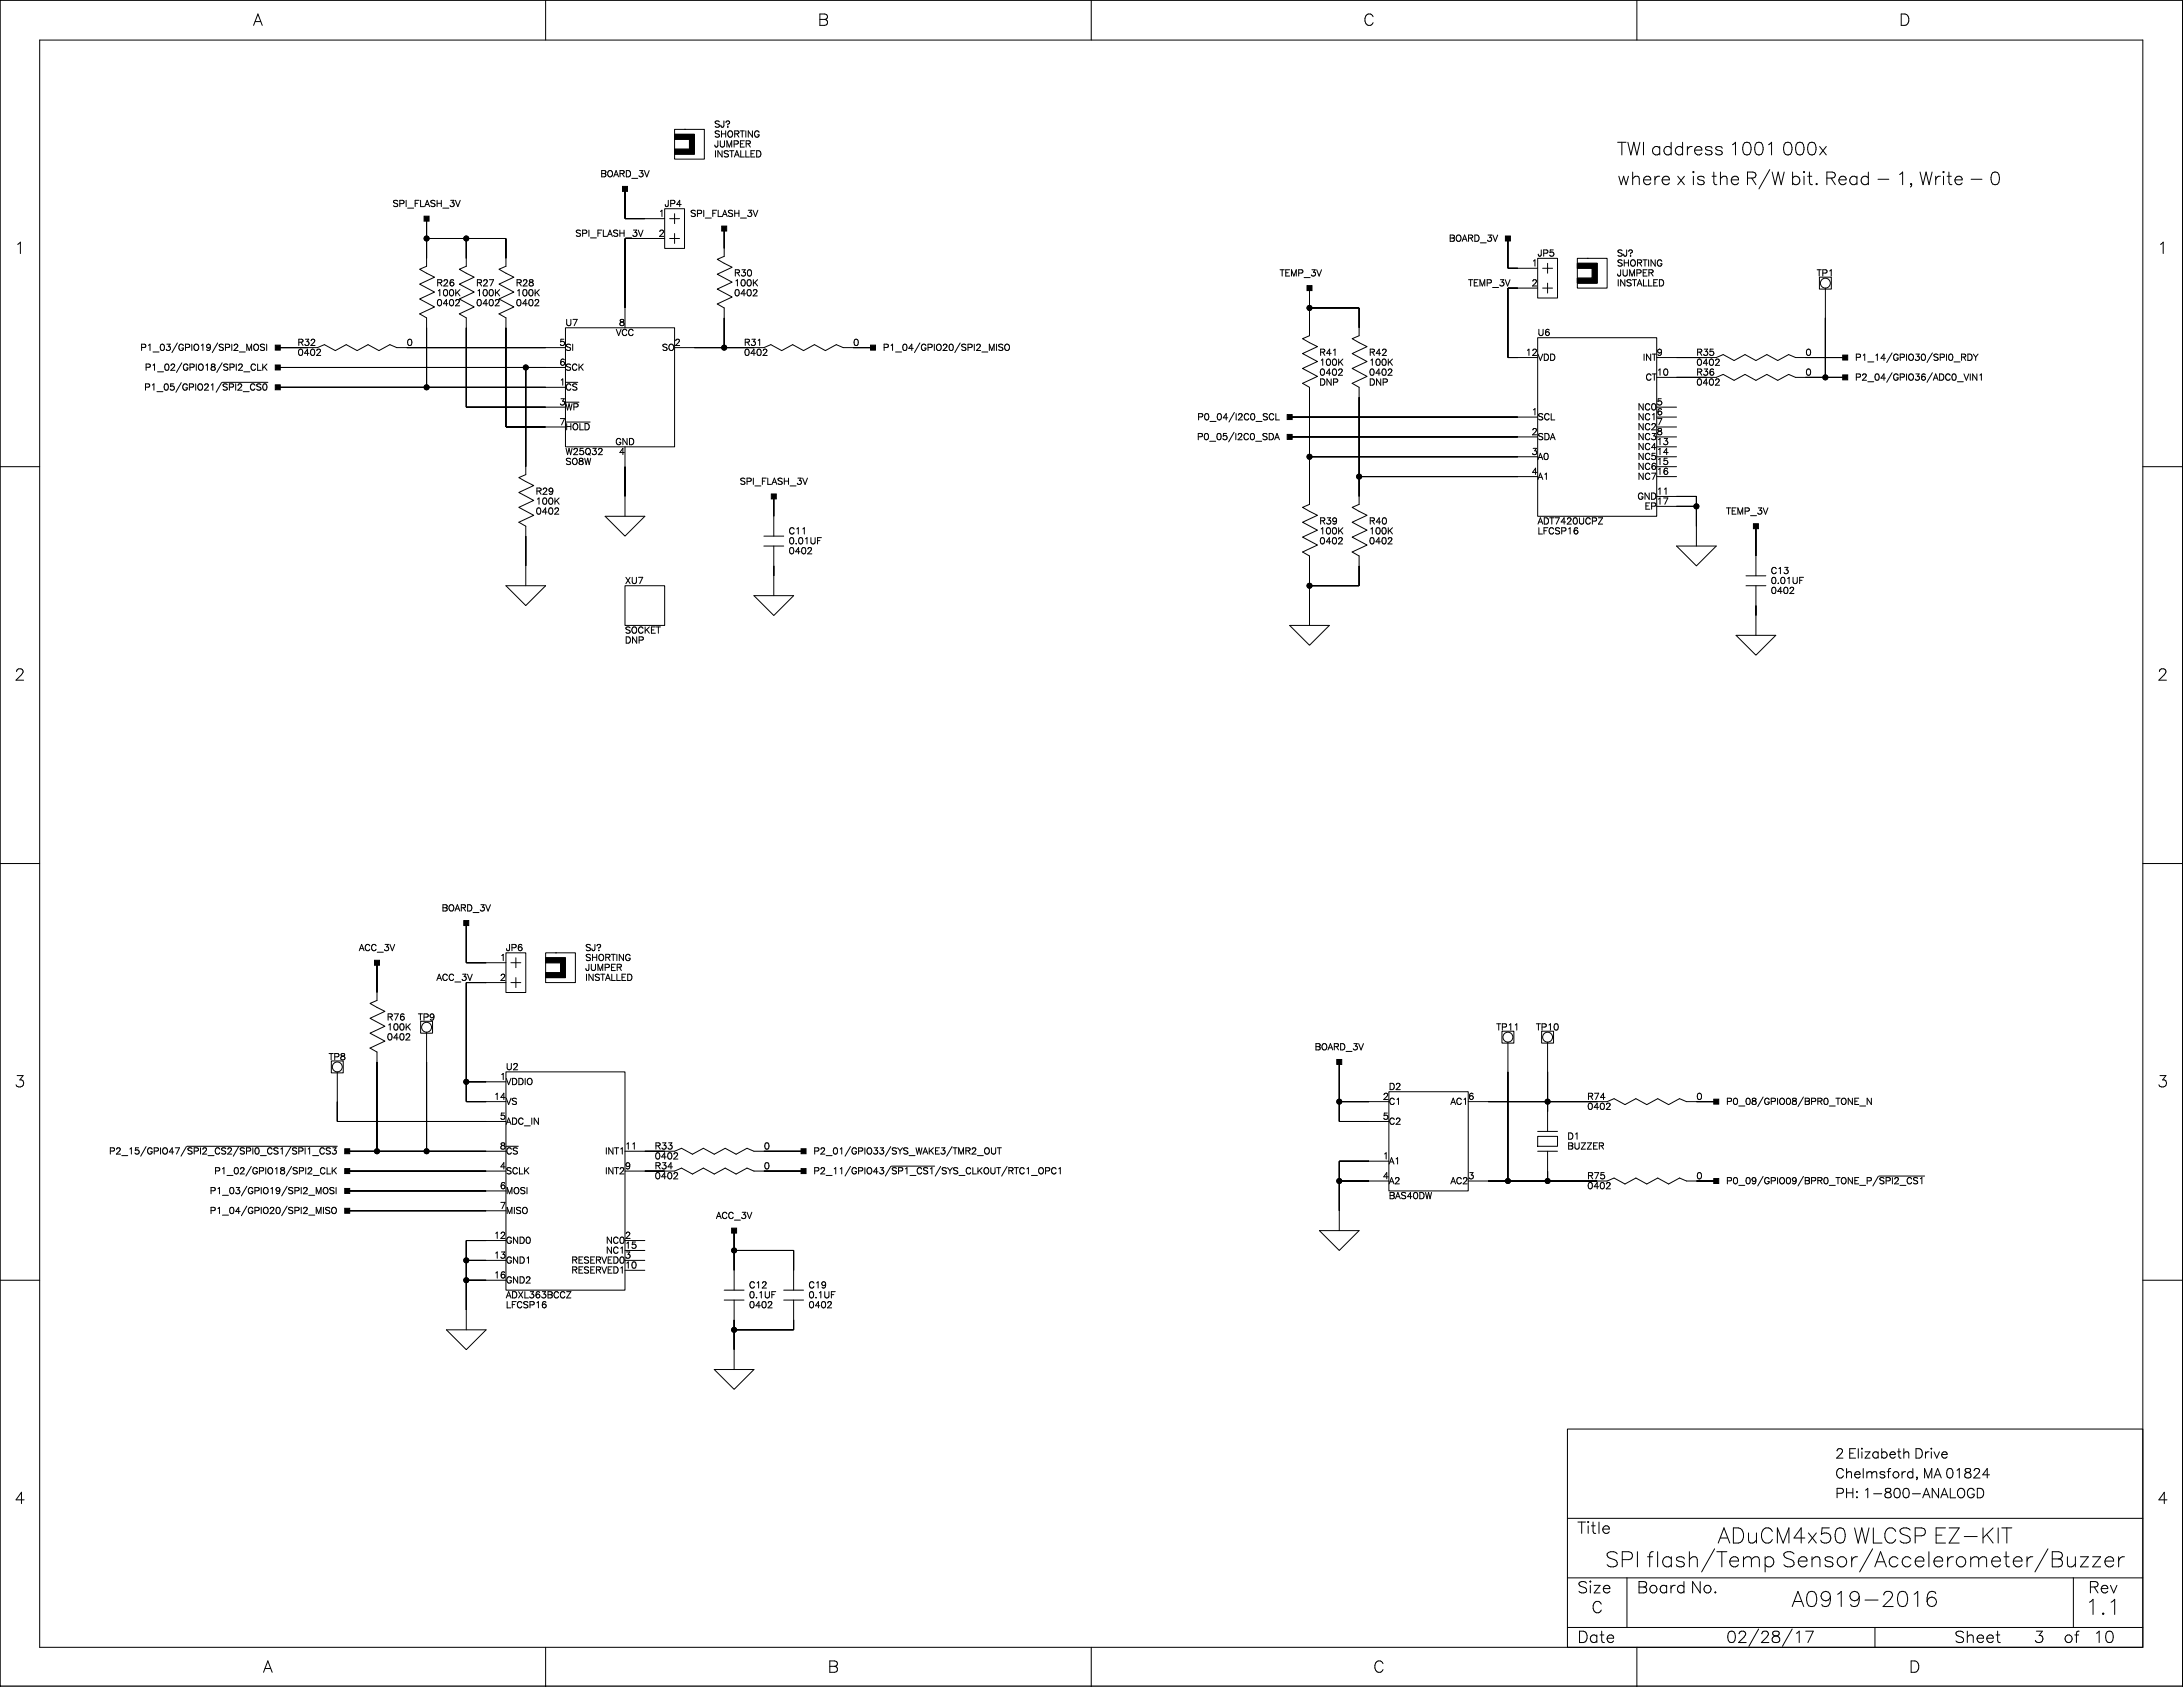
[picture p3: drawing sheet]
<svg xmlns="http://www.w3.org/2000/svg" width="559mm" height="432mm" viewBox="0 0 559 432" stroke-linecap="round" stroke-linejoin="round" font-family="sans-serif">
<defs><g id="words">
<g font-size="6">
<text x="439.6" y="393.9">ADu</text>
<text x="450.4" y="393.9">CM</text>
<text x="458.7" y="393.9">4</text>
<text x="462.4" y="393.9">x50 WLCSP EZ-KI</text>
<text x="512.2" y="393.9">T</text>
<text x="410.8" y="400">SPI</text>
<text x="421.4" y="400">f</text>
<text x="423.6" y="400">l</text>
<text x="425.1" y="400">a</text>
<text x="428.6" y="400">sh/T</text>
<text x="442.2" y="400">emp Sensor</text>
<text x="475.7" y="400">/Accel</text>
<text x="494.5" y="400">er</text>
<text x="500.2" y="400">omet</text>
<text x="514.8" y="400">er</text>
<text x="520.5" y="400">/Bu</text>
<text x="532" y="400">zzer</text>
<text x="458.6" y="410.1">A091</text>
<text x="473" y="410.1">9-201</text>
<text x="492.6" y="410.1">6</text>
<text x="533.7" y="412.2">1</text>
<text x="537.4" y="412.2">.1</text>
</g>
<g font-size="4.9">
<text x="413.9" y="38.8">T</text>
<text x="416.4" y="38.8">WI</text>
<text x="422.5" y="38.8">a</text>
<text x="425.5" y="38.8">d</text>
<text x="428.4" y="38.8">d</text>
<text x="431.3" y="38.8">r</text>
<text x="433.3" y="38.8">ess 1</text>
<text x="445.6" y="38.8">001</text>
<text x="456.1" y="38.8">000x</text>
<text x="413.9" y="46.4">wher</text>
<text x="425" y="46.4">e x i</text>
<text x="434.1" y="46.4">s t</text>
<text x="439.8" y="46.4">he R/Wbi</text>
<text x="462.4" y="46.4">t</text>
<text x="464.3" y="46.4">. Rea</text>
<text x="475.9" y="46.4">d</text>
<text x="480.1" y="46.4">- 1</text>
<text x="488.4" y="46.4">, Wr</text>
<text x="496.9" y="46.4">i</text>
<text x="498.1" y="46.4">t</text>
<text x="500" y="46.4">e - 0</text>
</g>
<g font-size="4.2">
<text x="64.8" y="5.7">A</text>
<text x="209.3" y="5.7">B</text>
<text x="349" y="5.7">C</text>
<text x="486.1" y="5.7">D</text>
<text x="3.7" y="64.1">1</text>
<text x="552.2" y="64.1">1</text>
<text x="3.7" y="173.3">2</text>
<text x="552.2" y="173.3">2</text>
<text x="3.7" y="277.5">3</text>
<text x="552.2" y="277.5">3</text>
<text x="3.7" y="384.1">4</text>
<text x="552.2" y="384.1">4</text>
<text x="403.8" y="391.7">T</text>
<text x="408.8" y="391.7">l</text>
<text x="409.9" y="391.7">e</text>
<text x="403.8" y="407">Size</text>
<text x="419" y="407">Board</text>
<text x="432.7" y="407">N</text>
<text x="435.8" y="407">o.</text>
<text x="534.5" y="407">Rev</text>
<text x="407.4" y="412">C</text>
<text x="403.8" y="419.7">Dat</text>
<text x="411" y="419.7">e</text>
<text x="441.9" y="419.7">02/28/1</text>
<text x="461.8" y="419.7">7</text>
<text x="500.3" y="419.7">Sheet</text>
<text x="520.6" y="419.7">3</text>
<text x="528.2" y="419.7">of</text>
<text x="535.8" y="419.7">1</text>
<text x="538.6" y="419.7">0</text>
<text x="67.3" y="427.3">A</text>
<text x="211.9" y="427.3">B</text>
<text x="351.5" y="427.3">C</text>
<text x="488.7" y="427.3">D</text>
</g>
<g font-size="3.5">
<text x="469.8" y="372.6">2 El</text>
<text x="469.8" y="377.6">Chel</text>
<text x="476.1" y="372.6">izabeth Drive</text>
<text x="477.4" y="377.6">msford</text>
<text x="490.1" y="377.6">, M</text>
<text x="495" y="377.6">A 01</text>
<text x="502.6" y="377.6">824</text>
<text x="469.8" y="382.7">PH</text>
<text x="474.8" y="382.7">: 1</text>
<text x="479.1" y="382.7">-800-AN</text>
<text x="496.7" y="382.7">ALOGD</text>
</g>
<g font-size="2.5">
<text x="182.8" y="32">SJ?</text>
<text x="182.8" y="34.6">SHORTING</text>
<text x="182.8" y="37.1">JUMPER</text>
<text x="182.8" y="39.7">INSTALLED</text>
<text x="153.7" y="44.7">BOARD_3V</text>
<text x="100.5" y="52.3">SPI_FLASH_3V</text>
<text x="170.1" y="52.3">JP4</text>
<text x="147.3" y="60">SPI_FLASH_3V</text>
<text x="168.6" y="60">2</text>
<text x="168.6" y="54.9">1</text>
<text x="176.7" y="54.9">SPI_FLASH_3V</text>
<text x="370.9" y="61.2">BOARD_3V</text>
<text x="393.6" y="65">JP5</text>
<text x="413.9" y="65">SJ?</text>
<text x="187.9" y="70.1">R30</text>
<text x="327.6" y="70.1">TEMP_3V</text>
<text x="392.1" y="67.6">1</text>
<text x="413.9" y="70.1">JUMPER</text>
<text x="413.9" y="67.6">SHORTING</text>
<text x="465.1" y="70.1">TP1</text>
<text x="111.7" y="72.7">R26</text>
<text x="111.7" y="75.2">100K</text>
<text x="111.7" y="77.7">0402</text>
<text x="121.9" y="72.7">R27</text>
<text x="121.9" y="75.2">100K</text>
<text x="121.9" y="77.7">0402</text>
<text x="132" y="72.7">R28</text>
<text x="132" y="75.2">100K</text>
<text x="132" y="77.7">0402</text>
<text x="187.9" y="72.7">100K</text>
<text x="187.9" y="75.2">0402</text>
<text x="375.8" y="72.7">TEMP_3V</text>
<text x="392.1" y="72.7">2</text>
<text x="413.9" y="72.7">INSTALLED</text>
<text x="144.7" y="82.8">U7</text>
<text x="158.4" y="82.8">8</text>
<text x="35.9" y="89.2">P1_03/GPIO19/SPI2_MOSI</text>
<text x="76.2" y="87.9">R32</text>
<text x="104.1" y="87.9">0</text>
<text x="143.2" y="87.9">5</text>
<text x="144.7" y="89.2">SI</text>
<text x="157.7" y="85.4">VCC</text>
<text x="169.4" y="89.2">SO</text>
<text x="172.7" y="87.9">2</text>
<text x="190.5" y="87.9">R31</text>
<text x="218.4" y="87.9">0</text>
<text x="226" y="89.2">P1_04/GPIO20/SPI2_MISO</text>
<text x="393.6" y="85.4">U6</text>
<text x="37.1" y="94.2">P1_02/GPIO18/SPI2_CLK</text>
<text x="76.2" y="90.4">0402</text>
<text x="143.2" y="93">6</text>
<text x="144.7" y="94.2">SCK</text>
<text x="190.5" y="90.4">0402</text>
<text x="337.7" y="95.5">0402</text>
<text x="337.7" y="90.4">R41</text>
<text x="337.7" y="93">100K</text>
<text x="350.4" y="95.5">0402</text>
<text x="350.4" y="90.4">R42</text>
<text x="350.4" y="93">100K</text>
<text x="390.5" y="90.4">12</text>
<text x="393.6" y="91.7">VDD</text>
<text x="420.5" y="91.7">INT</text>
<text x="424.1" y="95.5">10</text>
<text x="424.1" y="90.4">9</text>
<text x="434.2" y="93">0402</text>
<text x="434.2" y="90.4">R35</text>
<text x="434.2" y="95.5">R36</text>
<text x="462.2" y="90.4">0</text>
<text x="462.2" y="95.5">0</text>
<text x="474.9" y="91.7">P1_14/GPIO30/SPI0_RDY</text>
<text x="36.9" y="99.3">P1_05/GPIO21/SPI2_CS0</text>
<text x="143.2" y="98.1">1</text>
<text x="144.7" y="99.3">CS</text>
<text x="337.7" y="98.1">DNP</text>
<text x="350.4" y="98.1">DNP</text>
<text x="421.2" y="96.8">CT</text>
<text x="434.2" y="98.1">0402</text>
<text x="474.9" y="96.8">P2_04/GPIO36/ADC0_VIN1</text>
<text x="143.2" y="103.1">3</text>
<text x="144.7" y="104.4">WP</text>
<text x="306.5" y="106.9">P0_04/I2C0_SCL</text>
<text x="392.1" y="105.7">1</text>
<text x="393.6" y="106.9">SCL</text>
<text x="419.2" y="104.4">NC0</text>
<text x="419.2" y="106.9">NC1</text>
<text x="424.1" y="105.7">6</text>
<text x="424.1" y="103.1">5</text>
<text x="143.2" y="108.2">7</text>
<text x="144.7" y="109.5">HOLD</text>
<text x="157.5" y="113.3">GND</text>
<text x="306.4" y="112">P0_05/I2C0_SDA</text>
<text x="392.1" y="110.8">2</text>
<text x="393.6" y="112">SDA</text>
<text x="419.2" y="109.5">NC2</text>
<text x="419.2" y="112">NC3</text>
<text x="424.1" y="113.3">13</text>
<text x="424.1" y="110.8">8</text>
<text x="424.1" y="108.2">7</text>
<text x="144.7" y="115.8">W25Q32</text>
<text x="144.7" y="118.4">SO8W</text>
<text x="158.4" y="115.8">4</text>
<text x="392.1" y="115.8">3</text>
<text x="393.6" y="117.1">A0</text>
<text x="419.2" y="114.6">NC4</text>
<text x="419.2" y="117.1">NC5</text>
<text x="419.2" y="119.6">NC6</text>
<text x="424.1" y="118.4">15</text>
<text x="424.1" y="115.8">14</text>
<text x="137.1" y="126">R29</text>
<text x="189.4" y="123.5">SPI_FLASH_3V</text>
<text x="392.1" y="120.9">4</text>
<text x="393.6" y="122.2">A1</text>
<text x="419.2" y="122.2">NC7</text>
<text x="424.1" y="126">11</text>
<text x="424.1" y="120.9">16</text>
<text x="137.1" y="128.5">100K</text>
<text x="137.1" y="131.1">0402</text>
<text x="419.2" y="127.3">GND</text>
<text x="421" y="129.8">EP</text>
<text x="424.1" y="128.5">17</text>
<text x="441.9" y="131.1">TEMP_3V</text>
<text x="201.9" y="136.1">C11</text>
<text x="337.7" y="133.6">R39</text>
<text x="337.7" y="136.1">100K</text>
<text x="350.4" y="133.6">R40</text>
<text x="350.4" y="136.1">100K</text>
<text x="393.6" y="133.6">ADT7420UCPZ</text>
<text x="393.6" y="136.1">LFCSP16</text>
<text x="201.9" y="141.2">0402</text>
<text x="201.9" y="138.7">0.01UF</text>
<text x="337.7" y="138.7">0402</text>
<text x="350.4" y="138.7">0402</text>
<text x="160" y="148.8">XU7</text>
<text x="453.3" y="148.8">0.01UF</text>
<text x="453.3" y="146.3">C13</text>
<text x="453.3" y="151.4">0402</text>
<text x="160" y="161.5">SOCKET</text>
<text x="160" y="164.1">DNP</text>
<text x="113.1" y="232.6">BOARD_3V</text>
<text x="91.9" y="242.8">ACC_3V</text>
<text x="128" y="245.3">1</text>
<text x="129.5" y="242.8">JP6</text>
<text x="149.8" y="245.3">SHORTING</text>
<text x="149.8" y="242.8">SJ?</text>
<text x="111.7" y="250.4">ACC_3V</text>
<text x="128" y="250.4">2</text>
<text x="149.8" y="247.9">JUMPER</text>
<text x="149.8" y="250.4">INSTALLED</text>
<text x="99" y="263.1">100K</text>
<text x="99" y="260.6">R76</text>
<text x="107" y="260.6">TP9</text>
<text x="383" y="263.1">TP11</text>
<text x="393.2" y="263.1">TP10</text>
<text x="99" y="265.7">0402</text>
<text x="336.6" y="268.2">BOARD_3V</text>
<text x="84.1" y="270.7">TP8</text>
<text x="128" y="275.8">1</text>
<text x="129.5" y="273.3">U2</text>
<text x="126.4" y="280.9">14</text>
<text x="129.5" y="277.1">VDDIO</text>
<text x="354" y="280.9">2</text>
<text x="355.5" y="278.4">D2</text>
<text x="375.8" y="280.9">6</text>
<text x="406.3" y="280.9">R74</text>
<text x="434.2" y="280.9">0</text>
<text x="128" y="286">5</text>
<text x="129.5" y="282.2">VS</text>
<text x="129.5" y="287.2">ADC_IN</text>
<text x="354" y="286">5</text>
<text x="355.5" y="282.2">C1</text>
<text x="355.5" y="287.2">C2</text>
<text x="371.3" y="282.2">AC1</text>
<text x="406.3" y="283.4">0402</text>
<text x="441.9" y="282.2">P0_08/GPIO08/BPR0_TONE_N</text>
<text x="128" y="293.6">8</text>
<text x="160" y="293.6">11</text>
<text x="167.6" y="293.6">R33</text>
<text x="195.5" y="293.6">0</text>
<text x="401.2" y="291.1">D1</text>
<text x="401.2" y="293.6">BUZZER</text>
<text x="27.9" y="294.9">P2_15/GPIO47/SPI2_CS2/SPI0_CS1/SPI1_CS3</text>
<text x="54.9" y="299.9">P1_02/GPIO18/SPI2_CLK</text>
<text x="128" y="298.7">4</text>
<text x="129.5" y="294.9">CS</text>
<text x="129.5" y="299.9">SCLK</text>
<text x="154.9" y="294.9">INT1</text>
<text x="154.9" y="299.9">INT2</text>
<text x="160" y="298.7">9</text>
<text x="167.6" y="296.1">0402</text>
<text x="167.6" y="298.7">R34</text>
<text x="195.5" y="298.7">0</text>
<text x="208.2" y="294.9">P2_01/GPIO33/SYS_WAKE3/TMR2_OUT</text>
<text x="208.2" y="299.9">P2_11/GPIO43/SP1_CS1/SYS_CLKOUT/RTC1_OPC1</text>
<text x="354" y="296.1">1</text>
<text x="355.5" y="297.4">A1</text>
<text x="53.7" y="305">P1_03/GPIO19/SPI2_MOSI</text>
<text x="128" y="303.8">6</text>
<text x="129.5" y="305">MOSI</text>
<text x="167.6" y="301.2">0402</text>
<text x="354" y="301.2">4</text>
<text x="355.5" y="302.5">A2</text>
<text x="371.3" y="302.5">AC2</text>
<text x="375.8" y="301.2">3</text>
<text x="406.3" y="301.2">R75</text>
<text x="406.3" y="303.8">0402</text>
<text x="434.2" y="301.2">0</text>
<text x="441.9" y="302.5">P0_09/GPIO09/BPR0_TONE_P/SPI2_CS1</text>
<text x="53.7" y="310.1">P1_04/GPIO20/SPI2_MISO</text>
<text x="128" y="308.8">7</text>
<text x="129.5" y="310.1">MISO</text>
<text x="183.3" y="311.4">ACC_3V</text>
<text x="355.5" y="306.3">BAS40DW</text>
<text x="126.4" y="316.4">12</text>
<text x="129.5" y="317.7">GND0</text>
<text x="155.1" y="317.7">NC0</text>
<text x="160" y="316.4">2</text>
<text x="126.4" y="321.5">13</text>
<text x="129.5" y="322.8">GND1</text>
<text x="146.3" y="322.8">RESERVED0</text>
<text x="155.1" y="320.3">NC1</text>
<text x="160" y="321.5">3</text>
<text x="160" y="319">15</text>
<text x="126.4" y="326.6">16</text>
<text x="129.5" y="327.9">GND2</text>
<text x="146.3" y="325.3">RESERVED1</text>
<text x="160" y="324.1">10</text>
<text x="191.7" y="329.1">C12</text>
<text x="207" y="329.1">C19</text>
<text x="129.5" y="331.7">ADXL363BCCZ</text>
<text x="129.5" y="334.2">LFCSP16</text>
<text x="191.7" y="331.7">0.1UF</text>
<text x="191.7" y="334.2">0402</text>
<text x="207" y="331.7">0.1UF</text>
<text x="207" y="334.2">0402</text>
</g>
</g></defs>
<g fill="none" stroke="#000" stroke-width=".26">
<path d="M558.7 -.1v431.6h-558.7v-431.5M0 .1h558.7v431.7h-558.7zM10.2 10.3h538.3v411.3h-538.3zM139.7 .1v10.2M279.3 .1v10.2M419 .1v10.2M172.7 33.1h7.6v7.6h-7.6zM172.7 34.4h5.1v5.1h-5.1v-1.3h3.8v-2.5h-3.8zM175.2 33.1h.1M109.2 56v12.2l-1.8 .7 3.8 2-3.8 1.8 3.8 2.1-3.8 1.7 3.8 2.1-3.8 1.7 1.8 1.1v17.7M160 48.3v7.7h10.1M170.1 53.4h5.1v10.2h-5.1z"/>
<path d="M171.4 56h2.6M172.7 54.7v2.5M172.7 59.8v2.5M185.4 58.5v7.1l-1.8 .8 3.8 2-3.8 1.8 3.8 2-3.8 1.8 3.8 2-3.8 1.8 1.8 1v10.2M453 43.4l-2.8 4.9M109.2 61h20.3v7.2l-1.8 .7 3.8 2-3.8 1.8 3.8 2.1-3.8 1.7 3.8 2.1-3.8 1.7 1.8 1.1v27.9h15.2M119.4 61v7.2l-1.8 .7 3.8 2-3.8 1.8 3.8 2.1-3.8 1.7 3.8 2.1-3.8 1.7 1.8 1.1v22.8h25.3M170.1 61h-10.1v22.9M171.4 61h2.6M335.2 73.7v12.2l-1.8 .8 3.8 2-3.8 1.8 3.8 2-3.8 1.8 3.8 2-3.8 1.8 1.8 1v30l-1.8 .8 3.8 2-3.8 1.8 3.8 2-3.8 1.8 3.8 2-3.8 1.8 1.8 1v17.8M335.2 78.8h12.7v7.1l-1.8 .8 3.8 2-3.8 1.8 3.8 2-3.8 1.8 3.8 2-3.8 1.8 1.8 1v30l-1.8 .8 3.8 2-3.8 1.8 3.8 2-3.8 1.8 3.8 2-3.8 1.8 1.8 1v7.6h-12.7M386 61v7.7h7.6"/>
<path d="M393.6 66.1h5.1v10.2h-5.1zM393.6 73.7h-7.6v17.8h7.6M394.9 73.7h2.5M394.9 68.7h2.5M396.1 67.4v2.5M396.1 72.5v2.5M403.8 66.1h7.6v7.6h-7.6zM403.8 67.4h5v5.1h-5v-1.3h3.8v-2.5h-3.8zM406.3 66.1h.1M465.7 70.9h3.1v3.1h-3.1zM467.3 73.7v22.9M56.9 97.9h11.7"/>
<path d="M71.1 89h7.6M71.1 94.1h73.6M71.1 99.1h73.6M83 88.2l2.8 1.5 2.8-1.5 2.8 1.5 2.8-1.5 2.8 1.5 2.8-1.5 1.8 .8h43.1M134.6 94.1v27.4l-1.8 .7 3.8 2.1-3.8 1.8 3.8 2-3.8 1.8 3.8 2-3.8 1.8 1.8 1v15.2M144.7 83.9h28v30.5h-28zM172.7 89h20.3M197.3 88.2l2.8 1.5 2.8-1.5 2.8 1.5 2.8-1.5 2.8 1.5 2.8-1.5 1.8 .8h7.6M393.6 86.4h30.5v45.7h-30.5zM424.1 91.5h12.7M424.1 96.6h12.7M441.1 90.8l2.8 1.5 2.8-1.5 2.8 1.5 2.8-1.5 2.8 1.5 2.8-1.5 1.7 .7h12.7"/>
<path d="M441.1 95.8l2.8 1.6 2.8-1.6 2.8 1.6 2.8-1.6 2.8 1.6 2.8-1.6 1.7 .8h12.7M0 119.5h10.2M144.7 108h6.4M160 114.4v17.7M330.1 111.8h63.5M330.1 106.8h63.5M335.2 116.9h58.4M424.1 119.5h5.1M424.1 116.9h5.1M424.1 111.8h5.1M424.1 106.8h5.1M424.1 104.2h5.1"/>
<path d="M424.1 109.3h5.1M424.1 114.4h5.1M548.5 119.5h10.2M154.9 132.1h10.2l-5.1 5.1zM195.5 139.8h5.1M195.5 137.2h5.1M198.1 127.1v10.1M198.1 139.8v12.7M347.9 122h45.7M424.1 127.1h10.1v12.7M424.1 122h5.1M424.1 129.6h10.1"/>
<path d="M429.2 139.8h10.1l-5.1 5zM449.5 134.7v12.7M129.5 149.9h10.2l-5.1 5.1zM160 149.9h10.1v10.2h-10.1zM193 152.5h10.2l-5.1 5zM446.9 149.9h5.1M446.9 147.4h5.1M449.5 149.9v12.7M330.1 160.1h10.2l-5.1 5.1zM444.4 162.6h10.2l-5.1 5.1zM0 221h10.2M119.4 236.3v10.1h10.1"/>
<path d="M548.5 221h10.2M96.5 246.4v9.7l-1.8 .7 3.8 2.1-3.8 1.7 3.8 2.1-3.8 1.8 3.8 2-3.8 1.8 1.8 1v25.4M129.5 243.9h5.1v10.1h-5.1zM129.5 251.5h-10.1v30.5h10.1M130.8 251.5h2.5M130.8 246.4h2.5M132.1 245.2v2.5M132.1 250.2v2.6M139.7 243.9h7.6v7.6h-7.6zM139.7 245.2h5v5h-5v-1.2h3.8v-2.6h-3.8zM142.2 243.9h.1M84.8 271.6h3.1v3h-3.1z"/>
<path d="M86.3 274.4v12.7h43.2M107.7 261.4h3v3.1h-3zM109.2 264.2v30.5M119.4 276.9h10.1M129.5 274.4h30.5v55.8h-30.5zM342.8 271.8v15.3h12.7M355.5 279.4h20.3v25.4h-20.3zM384.5 263.9h3v3.1h-3zM386 266.7v35.6M394.6 263.9h3.1v3.1h-3.1zM396.1 266.7v22.9M47.9 293.4h38.4"/>
<path d="M88.9 294.7h40.6M88.9 299.7h40.6M160 294.7h10.1M160 299.7h10.1M174.5 293.9l2.8 1.5 2.7-1.5 2.8 1.5 2.8-1.5 2.8 1.5 2.8-1.5 1.8 .8h12.7M174.5 299l2.8 1.5 2.7-1.5 2.8 1.5 2.8-1.5 2.8 1.5 2.8-1.5 1.8 .7h12.7M228.2 298.5h11M342.8 282h12.7M355.5 297.2h-12.7v17.8M375.8 282h33M393.6 290.9h5.1v2.5h-5.1zM393.6 294.7h5.1"/>
<path d="M393.6 289.6h5.1M396.1 294.7v7.6M413.2 281.2l2.8 1.5 2.8-1.5 2.7 1.5 2.8-1.5 2.8 1.5 2.8-1.5 1.8 .8h7.6M88.9 304.8h40.6M88.9 309.9h40.6M129.5 317.5h-10.1v22.9M160 317.5h5.1M187.9 315v15.2M337.7 315h10.2l-5.1 5.1zM342.8 302.3h12.7M375.8 302.3h33M413.2 301.5l2.8 1.6 2.8-1.6 2.7 1.6 2.8-1.6 2.8 1.6 2.8-1.6 1.8 .8h7.6"/>
<path d="M481 301h11.6M0 327.7h10.2M119.4 327.7h10.1M119.4 322.6h10.1M160 322.6h5.1M160 320.1h5.1M160 325.1h5.1M185.4 330.2h5.1M185.4 332.8h5.1M187.9 332.8v17.7M187.9 320.1h15.3v10.1M200.6 330.2h5.1"/>
<path d="M200.6 332.8h5.1M203.2 332.8v7.6h-15.3M548.5 327.7h10.2M114.3 340.4h10.1l-5 5.1zM182.8 350.5h10.2l-5.1 5.1zM401.2 365.8h147.3v55.8h-147.3zM401.2 388.6h147.3M407.4 390.5h.9M438.9 396.4l-3.3 5.9M479.4 396.4l-3.4 5.9M524.2 396.4l-3.3 5.9M401.2 403.9h147.3"/>
<path d="M401.2 416.6h147.3M416.5 403.9v12.7M450.2 417l-2.5 4.4M458.8 417l-2.5 4.4M480 416.6v5M530.7 403.9v12.7M139.7 421.6v10.2M279.3 421.6v10.2M419 421.6v10.2"/>
<circle cx="109.2" cy="61" r=".63"/>
<circle cx="119.4" cy="61" r=".63"/>
<circle cx="335.2" cy="78.8" r=".63"/>
<circle cx="467.3" cy="72.5" r="1.27"/>
<circle cx="109.2" cy="99.1" r=".63"/>
<circle cx="134.6" cy="94.1" r=".63"/>
<circle cx="185.4" cy="89" r=".63"/>
<circle cx="467.3" cy="96.6" r=".63"/>
<circle cx="335.2" cy="116.9" r=".63"/>
<circle cx="347.9" cy="122" r=".63"/>
<circle cx="434.2" cy="129.6" r=".63"/>
<circle cx="335.2" cy="149.9" r=".63"/>
<circle cx="86.3" cy="273.1" r="1.27"/>
<circle cx="109.2" cy="262.9" r="1.27"/>
<circle cx="119.4" cy="276.9" r=".63"/>
<circle cx="386" cy="265.5" r="1.27"/>
<circle cx="396.1" cy="265.5" r="1.27"/>
<circle cx="96.5" cy="294.7" r=".63"/>
<circle cx="109.2" cy="294.7" r=".63"/>
<circle cx="342.8" cy="282" r=".63"/>
<circle cx="396.1" cy="282" r=".63"/>
<circle cx="342.8" cy="302.3" r=".63"/>
<circle cx="386" cy="302.3" r=".63"/>
<circle cx="396.1" cy="302.3" r=".63"/>
<circle cx="119.4" cy="322.6" r=".63"/>
<circle cx="119.4" cy="327.7" r=".63"/>
<circle cx="187.9" cy="320.1" r=".63"/>
<circle cx="187.9" cy="340.4" r=".63"/>
</g>
<g fill="#000" stroke="#000" stroke-width=".26">
<path d="M172.7 34.4h5.1v5.1h-5.1v-1.3h3.8v-2.5h-3.8z" fill-rule="evenodd"/>
<path d="M108.6 55.3h1.2v1.3h-1.2z" fill-rule="evenodd"/>
<path d="M109.2 56v5z" fill-rule="evenodd"/>
<path d="M159.3 47.7h1.3v1.3h-1.3z" fill-rule="evenodd"/>
<path d="M160 48.3v7.7z" fill-rule="evenodd"/>
<path d="M160 56h5.1z" fill-rule="evenodd"/>
<path d="M184.7 57.9h1.3v1.2h-1.3z" fill-rule="evenodd"/>
<path d="M185.4 58.5v5.1z" fill-rule="evenodd"/>
<path d="M109.2 61v5.1z" fill-rule="evenodd"/>
<path d="M119.4 61v5.1z" fill-rule="evenodd"/>
<path d="M109.2 61h10.2z" fill-rule="evenodd"/>
<path d="M129.5 61v5.1z" fill-rule="evenodd"/>
<path d="M119.4 61h10.1z" fill-rule="evenodd"/>
<path d="M160 61v17.8z" fill-rule="evenodd"/>
<path d="M160 61h5.1z" fill-rule="evenodd"/>
<path d="M334.6 73.1h1.2v1.3h-1.2z" fill-rule="evenodd"/>
<path d="M335.2 78.8v5.1z" fill-rule="evenodd"/>
<path d="M335.2 73.7v5.1z" fill-rule="evenodd"/>
<path d="M347.9 78.8v5.1z" fill-rule="evenodd"/>
<path d="M335.2 78.8h12.7z" fill-rule="evenodd"/>
<path d="M385.4 60.4h1.2v1.3h-1.2z" fill-rule="evenodd"/>
<path d="M386 73.7v17.8z" fill-rule="evenodd"/>
<path d="M386 61v7.7z" fill-rule="evenodd"/>
<path d="M386 73.7h2.5z" fill-rule="evenodd"/>
<path d="M386 68.7h2.5z" fill-rule="evenodd"/>
<path d="M403.8 67.4h5v5.1h-5v-1.3h3.8v-2.5h-3.8z" fill-rule="evenodd"/>
<path d="M70.5 93.4h1.2v1.3h-1.2z" fill-rule="evenodd"/>
<path d="M70.5 88.3h1.2v1.3h-1.2z" fill-rule="evenodd"/>
<path d="M70.5 98.5h1.2v1.3h-1.2z" fill-rule="evenodd"/>
<path d="M71.1 89h7.6z" fill-rule="evenodd"/>
<path d="M109.2 83.9v15.2z" fill-rule="evenodd"/>
<path d="M71.1 99.1h38.1z" fill-rule="evenodd"/>
<path d="M119.4 83.9v20.3z" fill-rule="evenodd"/>
<path d="M129.5 83.9v25.4z" fill-rule="evenodd"/>
<path d="M134.6 94.1v25.4z" fill-rule="evenodd"/>
<path d="M71.1 94.1h63.5z" fill-rule="evenodd"/>
<path d="M104.1 89h35.6z" fill-rule="evenodd"/>
<path d="M134.6 94.1h5.1z" fill-rule="evenodd"/>
<path d="M109.2 99.1h30.5z" fill-rule="evenodd"/>
<path d="M177.8 89h7.6z" fill-rule="evenodd"/>
<path d="M185.4 81.4v7.6z" fill-rule="evenodd"/>
<path d="M185.4 89h7.6z" fill-rule="evenodd"/>
<path d="M222.8 88.3h1.3v1.3h-1.3z" fill-rule="evenodd"/>
<path d="M218.4 89h5.1z" fill-rule="evenodd"/>
<path d="M386 91.5h2.5z" fill-rule="evenodd"/>
<path d="M429.2 91.5h7.6z" fill-rule="evenodd"/>
<path d="M429.2 96.6h7.6z" fill-rule="evenodd"/>
<path d="M467.3 81.4v15.2z" fill-rule="evenodd"/>
<path d="M462.2 96.6h5.1z" fill-rule="evenodd"/>
<path d="M471.7 90.9h1.3v1.3h-1.3z" fill-rule="evenodd"/>
<path d="M471.7 96h1.3v1.2h-1.3z" fill-rule="evenodd"/>
<path d="M462.2 91.5h10.1z" fill-rule="evenodd"/>
<path d="M467.3 96.6h5z" fill-rule="evenodd"/>
<path d="M119.4 104.2h20.3z" fill-rule="evenodd"/>
<path d="M129.5 109.3h10.2z" fill-rule="evenodd"/>
<path d="M160 119.5v7.6z" fill-rule="evenodd"/>
<path d="M329.5 111.2h1.3v1.3h-1.3z" fill-rule="evenodd"/>
<path d="M329.5 106.1h1.3v1.3h-1.3z" fill-rule="evenodd"/>
<path d="M335.2 101.7v15.2z" fill-rule="evenodd"/>
<path d="M335.2 116.9v10.2z" fill-rule="evenodd"/>
<path d="M347.9 101.7v20.3z" fill-rule="evenodd"/>
<path d="M335.2 116.9h53.3z" fill-rule="evenodd"/>
<path d="M330.1 111.8h58.4z" fill-rule="evenodd"/>
<path d="M330.1 106.8h58.4z" fill-rule="evenodd"/>
<path d="M134.6 137.2v7.6z" fill-rule="evenodd"/>
<path d="M197.4 126.4h1.3v1.3h-1.3z" fill-rule="evenodd"/>
<path d="M198.1 127.1v5z" fill-rule="evenodd"/>
<path d="M347.9 122v5.1z" fill-rule="evenodd"/>
<path d="M347.9 122h40.6z" fill-rule="evenodd"/>
<path d="M429.2 129.6h5z" fill-rule="evenodd"/>
<path d="M429.2 127.1h5z" fill-rule="evenodd"/>
<path d="M434.2 127.1v2.5z" fill-rule="evenodd"/>
<path d="M434.2 129.6v5.1z" fill-rule="evenodd"/>
<path d="M448.8 134.1h1.3v1.2h-1.3z" fill-rule="evenodd"/>
<path d="M449.5 134.7v7.6z" fill-rule="evenodd"/>
<path d="M198.1 144.8v2.6z" fill-rule="evenodd"/>
<path d="M335.2 149.9v5.1z" fill-rule="evenodd"/>
<path d="M335.2 144.8v5.1z" fill-rule="evenodd"/>
<path d="M347.9 144.8v5.1z" fill-rule="evenodd"/>
<path d="M335.2 149.9h12.7z" fill-rule="evenodd"/>
<path d="M449.5 155v2.5z" fill-rule="evenodd"/>
<path d="M118.7 235.6h1.3v1.3h-1.3z" fill-rule="evenodd"/>
<path d="M119.4 236.3v10.1z" fill-rule="evenodd"/>
<path d="M95.9 245.8h1.2v1.3h-1.2z" fill-rule="evenodd"/>
<path d="M96.5 246.4v7.6z" fill-rule="evenodd"/>
<path d="M119.4 251.5v25.4z" fill-rule="evenodd"/>
<path d="M119.4 251.5h5z" fill-rule="evenodd"/>
<path d="M119.4 246.4h5z" fill-rule="evenodd"/>
<path d="M139.7 245.2h5v5h-5v-1.2h3.8v-2.6h-3.8z" fill-rule="evenodd"/>
<path d="M96.5 271.8v22.9z" fill-rule="evenodd"/>
<path d="M109.2 271.8v22.9z" fill-rule="evenodd"/>
<path d="M119.4 276.9v5.1z" fill-rule="evenodd"/>
<path d="M119.4 276.9h5z" fill-rule="evenodd"/>
<path d="M342.2 271.2h1.3v1.3h-1.3z" fill-rule="evenodd"/>
<path d="M342.8 271.8v10.2z" fill-rule="evenodd"/>
<path d="M386 274.4v27.9z" fill-rule="evenodd"/>
<path d="M396.1 274.4v7.6z" fill-rule="evenodd"/>
<path d="M86.3 282v5.1z" fill-rule="evenodd"/>
<path d="M88.2 294h1.3v1.3h-1.3z" fill-rule="evenodd"/>
<path d="M88.9 294.7h7.6z" fill-rule="evenodd"/>
<path d="M96.5 294.7h12.7z" fill-rule="evenodd"/>
<path d="M88.9 299.7h35.5z" fill-rule="evenodd"/>
<path d="M119.4 282h5z" fill-rule="evenodd"/>
<path d="M109.2 294.7h15.2z" fill-rule="evenodd"/>
<path d="M86.3 287.1h38.1z" fill-rule="evenodd"/>
<path d="M165.1 294.7h5z" fill-rule="evenodd"/>
<path d="M165.1 299.7h5z" fill-rule="evenodd"/>
<path d="M205.1 294h1.2v1.3h-1.2z" fill-rule="evenodd"/>
<path d="M195.5 294.7h10.2z" fill-rule="evenodd"/>
<path d="M195.5 299.7h10.2z" fill-rule="evenodd"/>
<path d="M342.8 297.2v5.1z" fill-rule="evenodd"/>
<path d="M342.8 282v5.1z" fill-rule="evenodd"/>
<path d="M342.8 297.2h7.6z" fill-rule="evenodd"/>
<path d="M342.8 282h7.6z" fill-rule="evenodd"/>
<path d="M342.8 287.1h7.6z" fill-rule="evenodd"/>
<path d="M396.1 282v2.5z" fill-rule="evenodd"/>
<path d="M380.9 282h15.2z" fill-rule="evenodd"/>
<path d="M396.1 299.7v2.6z" fill-rule="evenodd"/>
<path d="M396.1 282h12.7z" fill-rule="evenodd"/>
<path d="M438.7 281.3h1.3v1.3h-1.3z" fill-rule="evenodd"/>
<path d="M434.2 282h5.1z" fill-rule="evenodd"/>
<path d="M88.2 299.1h1.3v1.3h-1.3z" fill-rule="evenodd"/>
<path d="M88.2 304.2h1.3v1.3h-1.3z" fill-rule="evenodd"/>
<path d="M88.2 309.3h1.3v1.2h-1.3z" fill-rule="evenodd"/>
<path d="M119.4 317.5v5.1z" fill-rule="evenodd"/>
<path d="M119.4 317.5h5z" fill-rule="evenodd"/>
<path d="M88.9 304.8h35.5z" fill-rule="evenodd"/>
<path d="M88.9 309.9h35.5z" fill-rule="evenodd"/>
<path d="M187.3 314.4h1.3v1.2h-1.3z" fill-rule="evenodd"/>
<path d="M187.9 315v5.1z" fill-rule="evenodd"/>
<path d="M205.1 299.1h1.2v1.3h-1.2z" fill-rule="evenodd"/>
<path d="M342.8 302.3v7.6z" fill-rule="evenodd"/>
<path d="M342.8 302.3h7.6z" fill-rule="evenodd"/>
<path d="M380.9 302.3h5.1z" fill-rule="evenodd"/>
<path d="M386 302.3h10.1z" fill-rule="evenodd"/>
<path d="M396.1 302.3h12.7z" fill-rule="evenodd"/>
<path d="M438.7 301.7h1.3v1.2h-1.3z" fill-rule="evenodd"/>
<path d="M434.2 302.3h5.1z" fill-rule="evenodd"/>
<path d="M119.4 322.6v5.1z" fill-rule="evenodd"/>
<path d="M119.4 327.7v7.6z" fill-rule="evenodd"/>
<path d="M119.4 327.7h5z" fill-rule="evenodd"/>
<path d="M119.4 322.6h5z" fill-rule="evenodd"/>
<path d="M187.9 337.8v2.6z" fill-rule="evenodd"/>
<path d="M187.9 320.1v5z" fill-rule="evenodd"/>
<path d="M203.2 337.8v2.6z" fill-rule="evenodd"/>
<path d="M187.9 320.1h15.3z" fill-rule="evenodd"/>
<path d="M203.2 320.1v5z" fill-rule="evenodd"/>
<path d="M187.9 340.4v5.1z" fill-rule="evenodd"/>
<path d="M187.9 340.4h15.3z" fill-rule="evenodd"/>
<circle cx="109.2" cy="61" r=".63"/>
<circle cx="119.4" cy="61" r=".63"/>
<circle cx="335.2" cy="78.8" r=".63"/>
<circle cx="109.2" cy="99.1" r=".63"/>
<circle cx="134.6" cy="94.1" r=".63"/>
<circle cx="185.4" cy="89" r=".63"/>
<circle cx="467.3" cy="96.6" r=".63"/>
<circle cx="335.2" cy="116.9" r=".63"/>
<circle cx="347.9" cy="122" r=".63"/>
<circle cx="434.2" cy="129.6" r=".63"/>
<circle cx="335.2" cy="149.9" r=".63"/>
<circle cx="119.4" cy="276.9" r=".63"/>
<circle cx="96.5" cy="294.7" r=".63"/>
<circle cx="109.2" cy="294.7" r=".63"/>
<circle cx="342.8" cy="282" r=".63"/>
<circle cx="396.1" cy="282" r=".63"/>
<circle cx="342.8" cy="302.3" r=".63"/>
<circle cx="386" cy="302.3" r=".63"/>
<circle cx="396.1" cy="302.3" r=".63"/>
<circle cx="119.4" cy="322.6" r=".63"/>
<circle cx="119.4" cy="327.7" r=".63"/>
<circle cx="187.9" cy="320.1" r=".63"/>
<circle cx="187.9" cy="340.4" r=".63"/>
</g>
<use href="#words"/>
</svg>
